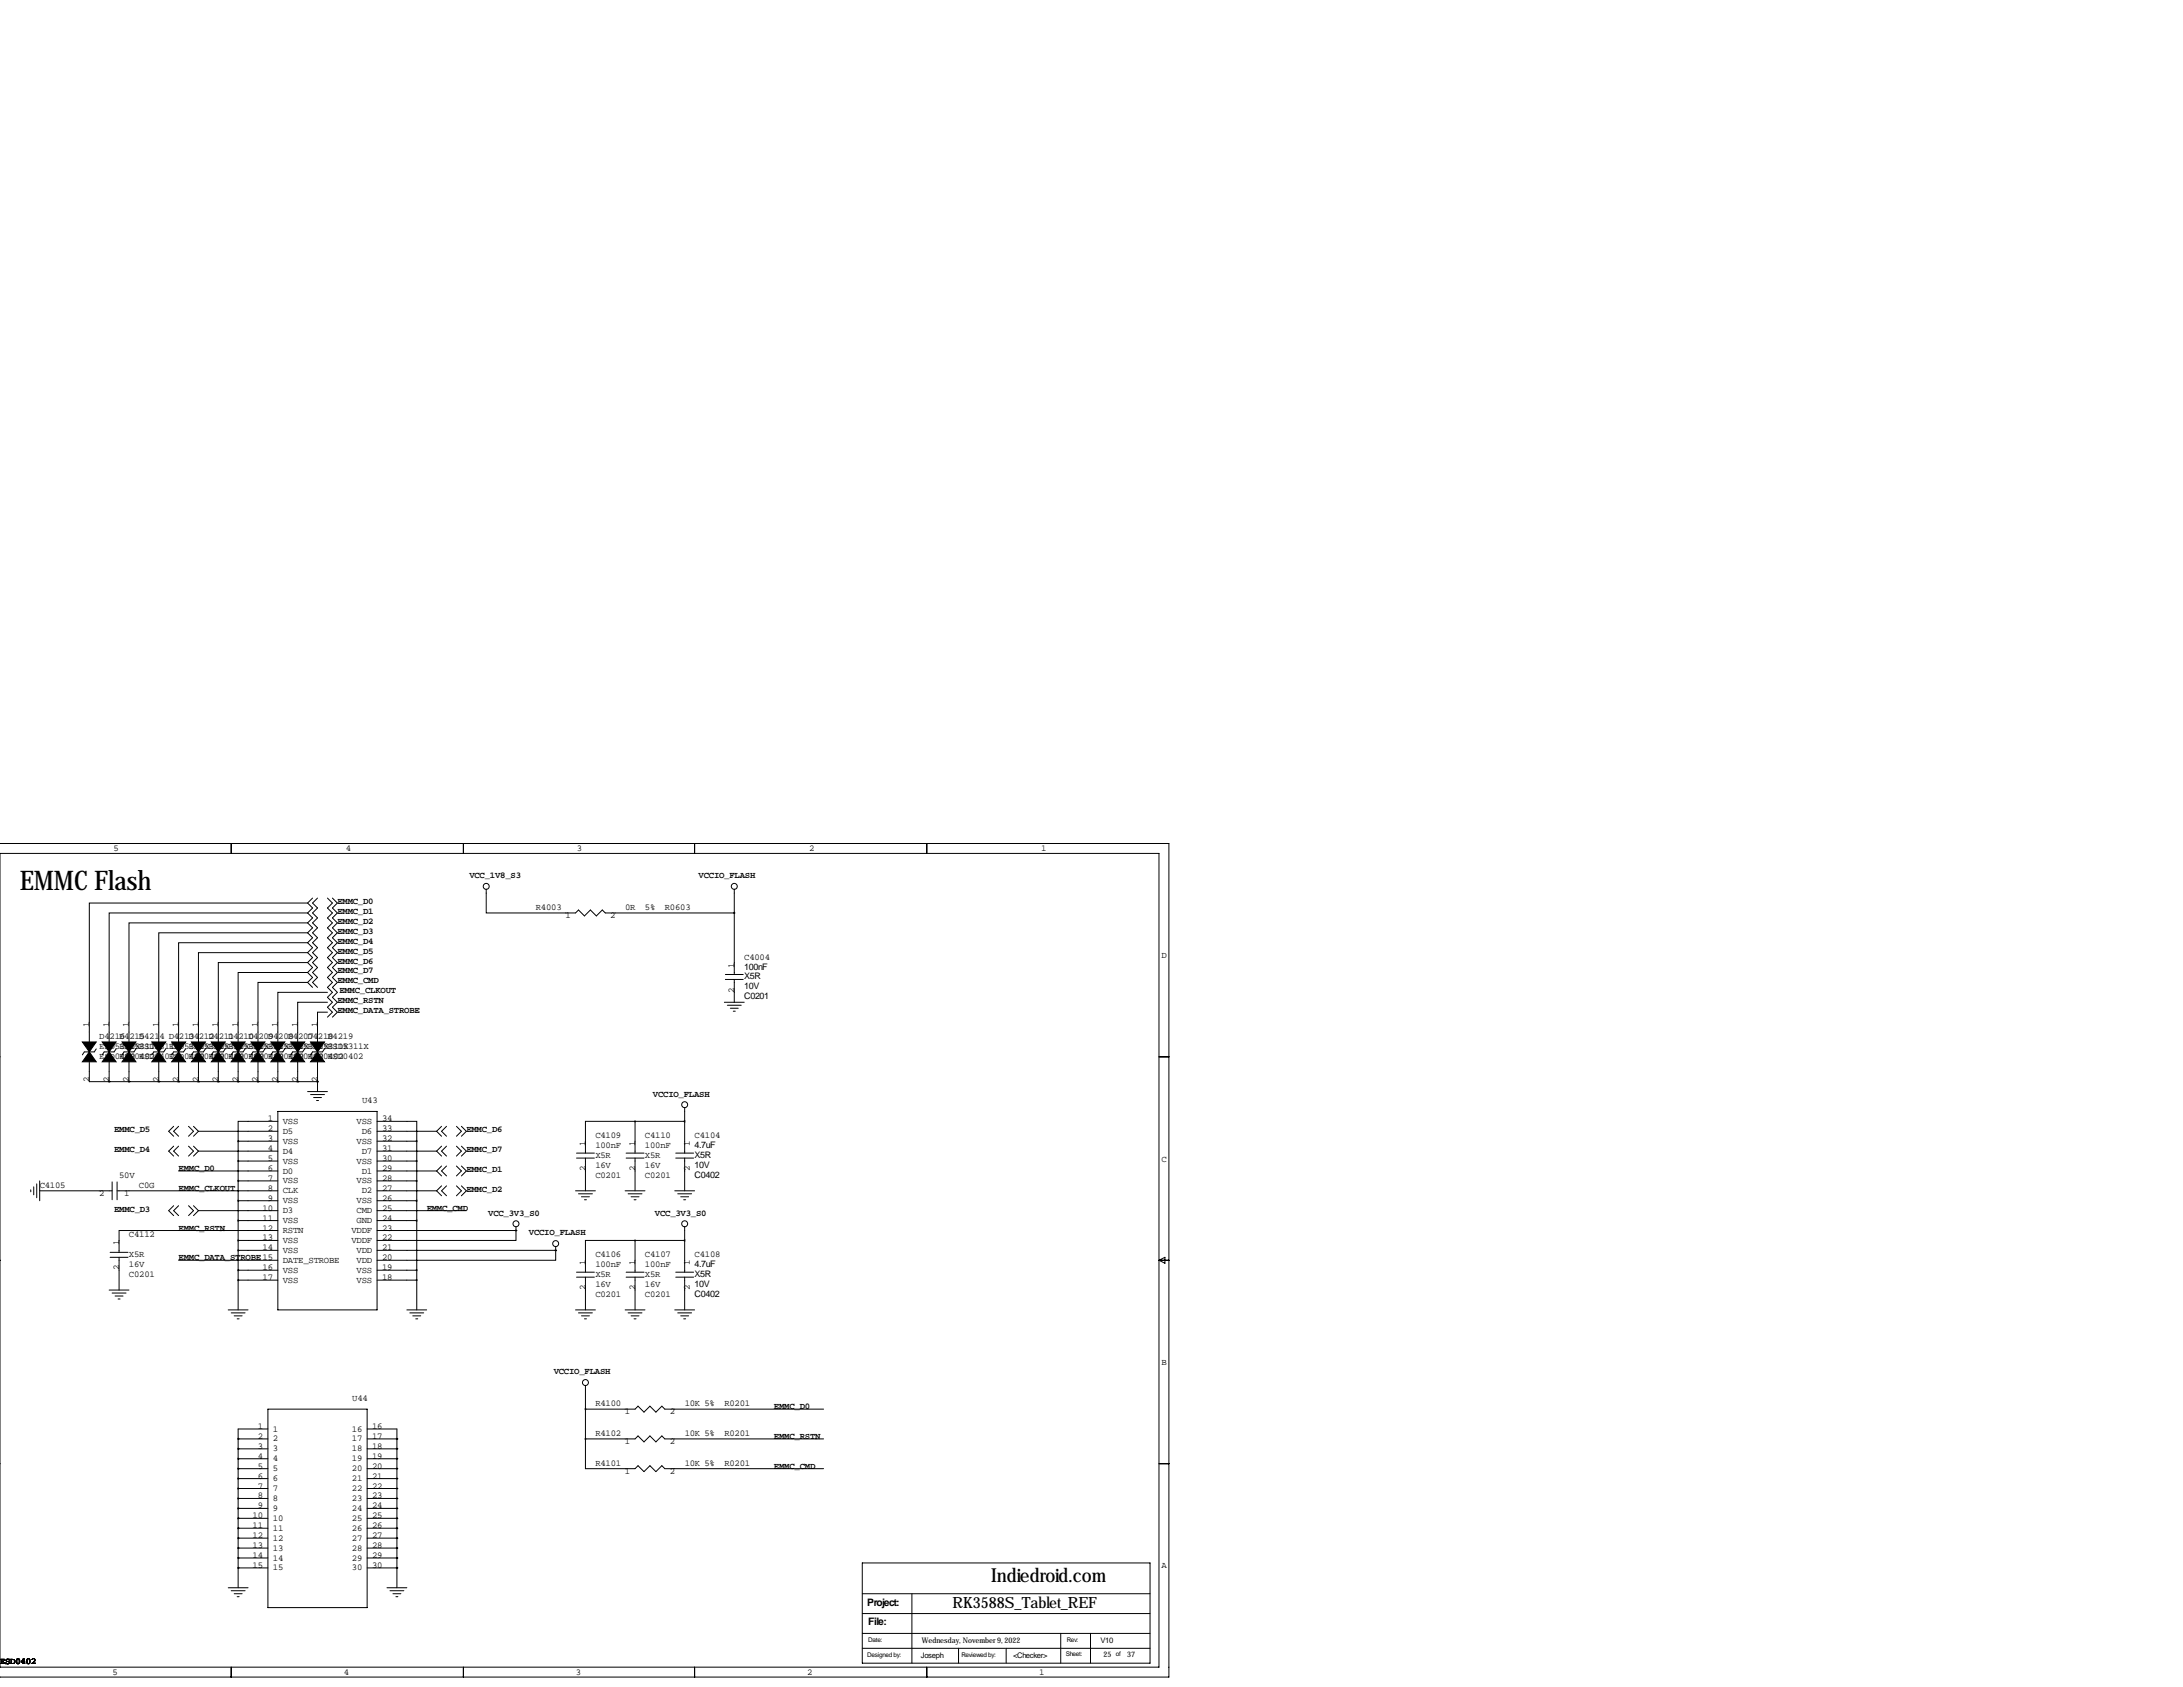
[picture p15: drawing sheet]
<svg xmlns="http://www.w3.org/2000/svg" width="559mm" height="432mm" viewBox="0 0 559 432" stroke-linecap="round" stroke-linejoin="round" font-family="sans-serif">
<defs><g id="words">
<text font-size="6.9" x="5.1" y="227.8">EMMC Flash</text>
<text font-size="4.9" x="253.7" y="404.9">Indiedroid.com</text>
<text font-size="4" x="243.8" y="411.5">RK3588S_Tablet_REF</text>
<g font-size="2.6">
<text x="222" y="411">Project:</text>
<text x="222.2" y="416.1">File:</text>
</g>
<g font-size="2.3">
<text x="29.1" y="217.8">5</text>
<text x="88.5" y="217.8">4</text>
<text x="147.7" y="217.8">3</text>
<text x="207.1" y="217.8">2</text>
<text x="266.5" y="217.8">1</text>
<text x="120.1" y="224.8">VCC_1V8_S3</text>
<text x="178.8" y="224.8">VCCIO_FLASH</text>
<text x="86.4" y="231.4">EMMC_D0</text>
<text x="86.4" y="233.9">EMMC_D1</text>
<text x="137.2" y="232.9">R4003</text>
<text x="160" y="232.9">0R</text>
<text x="165.1" y="232.9">5%</text>
<text x="170.2" y="232.9">R0603</text>
<text x="86.4" y="236.5">EMMC_D2</text>
<text x="86.4" y="239">EMMC_D3</text>
<text x="144.7" y="235">1</text>
<text x="156.2" y="235">2</text>
<text x="86.4" y="241.6">EMMC_D4</text>
<text x="86.4" y="244.1">EMMC_D5</text>
<text x="190.5" y="245.6">C4004</text>
<text x="297.3" y="245.2">D</text>
<text x="86.4" y="246.6">EMMC_D6</text>
<text x="86.4" y="249.2">EMMC_D7</text>
<text x="86.4" y="251.7">EMMC_CMD</text>
<text x="188" y="247.6" transform="rotate(-90 188 247.6)">1</text>
<text x="190.5" y="250.7">X5R</text>
<text x="190.5" y="248.2">100nF</text>
<text x="86.4" y="256.8">EMMC_RSTN</text>
<text x="86.9" y="254.3">EMMC_CLKOUT</text>
<text x="188" y="254" transform="rotate(-90 188 254)">2</text>
<text x="190.5" y="255.8">C0201</text>
<text x="190.5" y="253.2">10V</text>
<text x="22.9" y="262.9" transform="rotate(-90 22.9 262.9)">1</text>
<text x="27.9" y="262.9" transform="rotate(-90 27.9 262.9)">1</text>
<text x="33" y="262.9" transform="rotate(-90 33 262.9)">1</text>
<text x="40.6" y="262.9" transform="rotate(-90 40.6 262.9)">1</text>
<text x="45.7" y="262.9" transform="rotate(-90 45.7 262.9)">1</text>
<text x="50.8" y="262.9" transform="rotate(-90 50.8 262.9)">1</text>
<text x="55.9" y="262.9" transform="rotate(-90 55.9 262.9)">1</text>
<text x="61" y="262.9" transform="rotate(-90 61 262.9)">1</text>
<text x="66" y="262.9" transform="rotate(-90 66 262.9)">1</text>
<text x="71.1" y="262.9" transform="rotate(-90 71.1 262.9)">1</text>
<text x="76.2" y="262.9" transform="rotate(-90 76.2 262.9)">1</text>
<text x="81.3" y="262.9" transform="rotate(-90 81.3 262.9)">1</text>
<text x="86.4" y="259.3">EMMC_DATA_STROBE</text>
<text x="25.4" y="265.9">D4216</text>
<text x="25.4" y="268.5">ESD5311XESD5311X</text>
<text x="30.5" y="265.9">D4215</text>
<text x="30.5" y="268.5">ESD5311X</text>
<text x="35.6" y="265.9">D4214 D4213</text>
<text x="43.2" y="268.5">ESD5311XESD5311XESD5311XESD5311XESD5311X</text>
<text x="48.3" y="265.9">D4212</text>
<text x="48.3" y="268.5">ESD5311XESD5311XESD5311XESD5311X</text>
<text x="53.3" y="265.9">D4211</text>
<text x="58.4" y="265.9">D4210</text>
<text x="63.5" y="265.9">D4209</text>
<text x="68.6" y="265.9">D4208</text>
<text x="73.7" y="265.9">D4207</text>
<text x="78.7" y="265.9">D4218</text>
<text x="83.8" y="265.9">D4219</text>
<text x="25.4" y="271">ESD0402 ESD0402</text>
<text x="30.5" y="271">ESD0402</text>
<text x="43.2" y="271">ESD0402 ESD0402 ESD0402 ESD0402 ESD0402</text>
<text x="48.3" y="271">ESD0402 ESD0402 ESD0402 ESD0402</text>
<text x="22.9" y="276.9" transform="rotate(-90 22.9 276.9)">2</text>
<text x="27.9" y="276.9" transform="rotate(-90 27.9 276.9)">2</text>
<text x="33" y="276.9" transform="rotate(-90 33 276.9)">2</text>
<text x="40.6" y="276.9" transform="rotate(-90 40.6 276.9)">2</text>
<text x="45.7" y="276.9" transform="rotate(-90 45.7 276.9)">2</text>
<text x="50.8" y="276.9" transform="rotate(-90 50.8 276.9)">2</text>
<text x="55.9" y="276.9" transform="rotate(-90 55.9 276.9)">2</text>
<text x="61" y="276.9" transform="rotate(-90 61 276.9)">2</text>
<text x="66" y="276.9" transform="rotate(-90 66 276.9)">2</text>
<text x="71.1" y="276.9" transform="rotate(-90 71.1 276.9)">2</text>
<text x="76.2" y="276.9" transform="rotate(-90 76.2 276.9)">2</text>
<text x="81.3" y="276.9" transform="rotate(-90 81.3 276.9)">2</text>
<text x="167.1" y="280.7">VCCIO_FLASH</text>
<text x="68.5" y="287">1</text>
<text x="72.4" y="287.7">VSS</text>
<text x="91.3" y="287.7">VSS</text>
<text x="92.7" y="282.4">U43</text>
<text x="97.8" y="287">34</text>
<text x="29.2" y="289.8">EMMC_D5</text>
<text x="68.5" y="289.6">2</text>
<text x="68.5" y="292.1">3</text>
<text x="72.4" y="290.2">D5</text>
<text x="72.4" y="292.7">VSS</text>
<text x="91.3" y="292.7">VSS</text>
<text x="92.6" y="290.2">D6</text>
<text x="97.8" y="292.1">32</text>
<text x="97.8" y="289.6">33</text>
<text x="119.4" y="289.8">EMMC_D6</text>
<text x="149.9" y="293.4" transform="rotate(-90 149.9 293.4)">1</text>
<text x="152.4" y="291.3">C4109</text>
<text x="152.4" y="293.9">100nF</text>
<text x="162.6" y="293.4" transform="rotate(-90 162.6 293.4)">1</text>
<text x="165.1" y="291.3">C4110</text>
<text x="165.1" y="293.9">100nF</text>
<text x="176.6" y="293.4" transform="rotate(-90 176.6 293.4)">1</text>
<text x="177.8" y="291.3">C4104</text>
<text x="177.8" y="293.9">4.7uF</text>
<text x="29.2" y="294.9">EMMC_D4</text>
<text x="45.7" y="299.7">EMMC_D0</text>
<text x="68.5" y="294.6">4</text>
<text x="68.5" y="297.2">5</text>
<text x="68.5" y="299.7">6</text>
<text x="72.4" y="295.3">D4</text>
<text x="72.4" y="297.8">VSS</text>
<text x="91.3" y="297.8">VSS</text>
<text x="92.6" y="295.3">D7</text>
<text x="97.8" y="299.7">29</text>
<text x="97.8" y="297.2">30</text>
<text x="97.8" y="294.6">31</text>
<text x="119.4" y="300">EMMC_D1</text>
<text x="119.4" y="294.9">EMMC_D7</text>
<text x="149.9" y="299.8" transform="rotate(-90 149.9 299.8)">2</text>
<text x="152.4" y="296.4">X5R</text>
<text x="152.4" y="299">16V</text>
<text x="162.6" y="299.8" transform="rotate(-90 162.6 299.8)">2</text>
<text x="165.1" y="296.4">X5R</text>
<text x="165.1" y="299">16V</text>
<text x="176.6" y="299.8" transform="rotate(-90 176.6 299.8)">2</text>
<text x="177.8" y="296.4">X5R</text>
<text x="177.8" y="299">10V</text>
<text x="297.3" y="297.3">C</text>
<text x="10.2" y="304">C4105</text>
<text x="30.5" y="301.5">50V</text>
<text x="35.6" y="304">C0G</text>
<text x="45.7" y="304.8">EMMC_CLKOUT</text>
<text x="68.5" y="302.3">7</text>
<text x="68.5" y="304.8">8</text>
<text x="72.4" y="300.4">D0</text>
<text x="72.4" y="302.9">VSS</text>
<text x="72.4" y="305.4">CLK</text>
<text x="91.3" y="302.9">VSS</text>
<text x="92.6" y="305.4">D2</text>
<text x="92.6" y="300.4">D1</text>
<text x="97.8" y="304.8">27</text>
<text x="97.8" y="302.3">28</text>
<text x="119.4" y="305.1">EMMC_D2</text>
<text x="152.4" y="301.5">C0201</text>
<text x="165.1" y="301.5">C0201</text>
<text x="177.8" y="301.5">C0402</text>
<text x="25.4" y="306.1">2</text>
<text x="29.2" y="310.1">EMMC_D3</text>
<text x="31.7" y="306.1">1</text>
<text x="67.2" y="309.9">10</text>
<text x="68.5" y="307.3">9</text>
<text x="72.4" y="308">VSS</text>
<text x="72.4" y="310.5">D3</text>
<text x="91.3" y="310.5">CMD</text>
<text x="91.3" y="308">VSS</text>
<text x="97.8" y="309.9">25</text>
<text x="97.8" y="307.3">26</text>
<text x="109.2" y="309.9">EMMC_CMD</text>
<text x="125" y="311.1">VCC_3V3_S0</text>
<text x="167.6" y="311.1">VCC_3V3_S0</text>
<text x="33" y="316.7">C4112</text>
<text x="45.7" y="315">EMMC_RSTN</text>
<text x="67.2" y="312.4">11</text>
<text x="67.2" y="315">12</text>
<text x="67.2" y="317.5">13</text>
<text x="72.4" y="313.1">VSS</text>
<text x="72.4" y="315.6">RSTN</text>
<text x="90" y="315.6">VDDF</text>
<text x="91.3" y="313.1">GND</text>
<text x="97.8" y="317.5">22</text>
<text x="97.8" y="315">23</text>
<text x="97.8" y="312.4">24</text>
<text x="135.4" y="316.2">VCCIO_FLASH</text>
<text x="30.5" y="318.8" transform="rotate(-90 30.5 318.8)">1</text>
<text x="33" y="321.8">X5R</text>
<text x="45.7" y="322.6">EMMC_DATA_STROBE 15</text>
<text x="67.2" y="320">14</text>
<text x="72.4" y="318.1">VSS</text>
<text x="72.4" y="320.7">VSS</text>
<text x="72.4" y="323.2">DATE_STROBE</text>
<text x="90" y="318.1">VDDF</text>
<text x="91.3" y="323.2">VDD</text>
<text x="91.3" y="320.7">VDD</text>
<text x="97.8" y="322.6">20</text>
<text x="97.8" y="320">21</text>
<text x="149.9" y="323.8" transform="rotate(-90 149.9 323.8)">1</text>
<text x="152.4" y="321.8">C4106</text>
<text x="162.6" y="323.8" transform="rotate(-90 162.6 323.8)">1</text>
<text x="165.1" y="321.8">C4107</text>
<text x="176.6" y="323.8" transform="rotate(-90 176.6 323.8)">1</text>
<text x="177.8" y="321.8">C4108</text>
<text x="30.5" y="325.2" transform="rotate(-90 30.5 325.2)">2</text>
<text x="33" y="326.9">C0201</text>
<text x="33" y="324.4">16V</text>
<text x="67.2" y="325.1">16</text>
<text x="67.2" y="327.7">17</text>
<text x="72.4" y="325.8">VSS</text>
<text x="72.4" y="328.3">VSS</text>
<text x="91.3" y="328.3">VSS</text>
<text x="91.3" y="325.8">VSS</text>
<text x="97.8" y="327.7">18</text>
<text x="97.8" y="325.1">19</text>
<text x="152.4" y="326.9">X5R</text>
<text x="152.4" y="329.4">16V</text>
<text x="152.4" y="324.4">100nF</text>
<text x="165.1" y="326.9">X5R</text>
<text x="165.1" y="329.4">16V</text>
<text x="165.1" y="324.4">100nF</text>
<text x="177.8" y="329.4">10V</text>
<text x="177.8" y="326.9">X5R</text>
<text x="177.8" y="324.4">4.7uF</text>
<text x="149.9" y="330.2" transform="rotate(-90 149.9 330.2)">2</text>
<text x="152.4" y="332">C0201</text>
<text x="162.6" y="330.2" transform="rotate(-90 162.6 330.2)">2</text>
<text x="165.1" y="332">C0201</text>
<text x="176.6" y="330.2" transform="rotate(-90 176.6 330.2)">2</text>
<text x="177.8" y="332">C0402</text>
<text x="141.7" y="351.8">VCCIO_FLASH</text>
<text x="297.3" y="349.4">B</text>
<text x="90.2" y="358.6">U44</text>
<text x="152.4" y="359.9">R4100</text>
<text x="175.3" y="359.9">10K 5%</text>
<text x="185.4" y="359.9">R0201</text>
<text x="66" y="365.8">1</text>
<text x="95.2" y="365.8">16</text>
<text x="160" y="362">1</text>
<text x="171.4" y="362">2</text>
<text x="198.1" y="360.7">EMMC_D0</text>
<text x="66" y="368.3">2</text>
<text x="66" y="370.8">3</text>
<text x="69.8" y="366.4">1</text>
<text x="69.8" y="368.9">2</text>
<text x="69.8" y="371.5">3</text>
<text x="90.1" y="366.4">16</text>
<text x="90.1" y="368.9">17</text>
<text x="90.1" y="371.5">18</text>
<text x="95.2" y="368.3">17</text>
<text x="95.2" y="370.8">18</text>
<text x="152.4" y="367.5">R4102</text>
<text x="160" y="369.6">1</text>
<text x="171.4" y="369.6">2</text>
<text x="175.3" y="367.5">10K 5%</text>
<text x="185.4" y="367.5">R0201</text>
<text x="198.1" y="368.3">EMMC_RSTN</text>
<text x="66" y="373.4">4</text>
<text x="66" y="375.9">5</text>
<text x="69.8" y="374">4</text>
<text x="69.8" y="376.6">5</text>
<text x="90.1" y="374">19</text>
<text x="90.1" y="376.6">20</text>
<text x="95.2" y="373.4">19</text>
<text x="95.2" y="375.9">20</text>
<text x="152.4" y="375.2">R4101</text>
<text x="160" y="377.2">1</text>
<text x="171.4" y="377.2">2</text>
<text x="175.3" y="375.2">10K 5%</text>
<text x="185.4" y="375.2">R0201</text>
<text x="198.1" y="375.9">EMMC_CMD</text>
<text x="66" y="378.5">6</text>
<text x="66" y="381">7</text>
<text x="66" y="383.5">8</text>
<text x="69.8" y="379.1">6</text>
<text x="69.8" y="381.6">7</text>
<text x="90.1" y="379.1">21</text>
<text x="90.1" y="381.6">22</text>
<text x="95.2" y="378.5">21</text>
<text x="95.2" y="381">22</text>
<text x="95.2" y="383.5">23</text>
<text x="64.7" y="388.6">10</text>
<text x="66" y="386.1">9</text>
<text x="69.8" y="384.2">8</text>
<text x="69.8" y="386.7">9</text>
<text x="69.8" y="389.3">10</text>
<text x="90.1" y="384.2">23</text>
<text x="90.1" y="386.7">24</text>
<text x="90.1" y="389.3">25</text>
<text x="95.2" y="386.1">24</text>
<text x="95.2" y="388.6">25</text>
<text x="64.7" y="391.2">11</text>
<text x="64.7" y="393.7">12</text>
<text x="69.8" y="391.8">11</text>
<text x="69.8" y="394.3">12</text>
<text x="90.1" y="391.8">26</text>
<text x="90.1" y="394.3">27</text>
<text x="95.2" y="391.2">26</text>
<text x="95.2" y="393.7">27</text>
<text x="64.7" y="396.2">13</text>
<text x="64.7" y="398.8">14</text>
<text x="64.7" y="401.3">15</text>
<text x="69.8" y="396.9">13</text>
<text x="69.8" y="399.4">14</text>
<text x="69.8" y="402">15</text>
<text x="90.1" y="396.9">28</text>
<text x="90.1" y="399.4">29</text>
<text x="90.1" y="402">30</text>
<text x="95.2" y="396.2">28</text>
<text x="95.2" y="398.8">29</text>
<text x="95.2" y="401.3">30</text>
<text x="297.3" y="401.5">A</text>
<text x="0" y="426">ESD0402</text>
<text x="28.8" y="428.6">5</text>
<text x="88" y="428.6">4</text>
<text x="147.4" y="428.6">3</text>
<text x="206.6" y="428.6">2</text>
<text x="266" y="428.6">1</text>
</g>
<g font-size="2">
<text x="235.7" y="424.4">Joseph</text>
<text x="236" y="420.6">Wednesday, November 9, 2022</text>
<text x="259.3" y="424.4">&lt;Checker&gt;</text>
<text x="281.7" y="420.6">V10</text>
<text x="282.4" y="424.2">25</text>
<text x="288.5" y="424.2">37</text>
</g>
<g font-size="1.6">
<text x="222" y="424.2">Designed by:</text>
<text x="222.2" y="420.4">Date:</text>
<text x="246.1" y="424.2">Reviewed by:</text>
<text x="272.8" y="423.9">Sheet:</text>
<text x="273" y="420.4">Rev:</text>
<text x="285.6" y="423.9">of</text>
</g>
</g></defs>
<g fill="none" stroke="#000" stroke-width=".26">
<path d="M0 215.9h299.2v213.4h-299.3M0 218.4h296.7v208.3h-296.7zM59.2 215.9v2.5M118.6 215.9v2.5M177.8 215.9v2.5M237.2 215.9v2.5M78.7 236.2h-45.7v30.5M78.7 238.8h-38.1v27.9M78.7 233.7h-50.8v33M78.7 231.1h-55.8v35.6M78.7 231.1l1.3 1.3-1.3 1.3M78.7 236.2l1.3 1.3-1.3 1.3"/>
<path d="M78.7 233.7l1.3 1.2-1.3 1.3M78.7 238.8l1.3 1.2-1.3 1.3M80 229.9l-1.3 1.2M81.3 229.9l-1.3 1.2 1.3 1.3-1.3 1.3 1.3 1.2-1.3 1.3 1.3 1.3-1.3 1.3 1.3 1.2-1.3 1.3 1.3 1.3-1.3 1.2 1.3 1.3-1.3 1.3 1.3 1.2-1.3 1.3 1.3 1.3-1.3 1.3 1.3 1.2M83.8 229.9l1.3 1.2-1.3 1.3 1.3 1.3-1.3 1.2 1.3 1.3-1.3 1.3 1.3 1.3-1.3 1.2 1.3 1.3-1.3 1.3 1.3 1.2-1.3 1.3 1.3 1.3-1.3 1.2 1.3 1.3-1.3 1.3 1.3 1.3-1.3 1.2 1.3 1.3-1.3 1.3 1.3 1.2-1.3 1.3 1.3 1.3-1.3 1.2M85.1 229.9l1.3 1.2-1.3 1.3 1.3 1.3-1.3 1.2 1.3 1.3-1.3 1.3 1.3 1.3-1.3 1.2 1.3 1.3-1.3 1.3 1.3 1.2-1.3 1.3 1.3 1.3-1.3 1.2 1.3 1.3-1.3 1.3 1.3 1.3-1.3 1.2 1.3 1.3-1.3 1.3 1.3 1.2-1.3 1.3 1.3 1.3-1.3 1.2M124.5 227.6v6.1h22.8l.8-.8 1.5 1.5 1.5-1.5 1.6 1.5 1.5-1.5 .7 .8h33.1M188 227.6v21.8M78.7 243.8h-27.9v22.9M78.7 246.4h-22.8v20.3M78.7 251.5h-12.7v15.2M78.7 248.9h-17.7v17.8"/>
<path d="M78.7 241.3h-33v25.4M78.7 241.3l1.3 1.3-1.3 1.2M78.7 246.4l1.3 1.2-1.3 1.3M78.7 243.8l1.3 1.3-1.3 1.3M78.7 248.9l1.3 1.3-1.3 1.3M78.7 251.5l1.3 1.2M83.8 254h-12.7v12.7M83.8 259.1h-2.5v7.6M83.8 256.5h-7.6v10.2M185.4 256.5h5.1M185.7 250.7h4.5M185.7 249.4h4.5"/>
<path d="M186.2 257.3h3.5M186.9 258.1h2.1M187.7 258.8h.5M188 250.7v5.8M-.1 270.5h.1M22.9 271.8v5.1h58.4M24.6 268.5l-.5 .7h-2.5l-.5 .8M27.9 276.9h.1M27.9 271.8v5.1M29.7 268.5l-.5 .7h-2.5l-.5 .8M33 276.9h.1M33 271.8v5.1"/>
<path d="M34.8 268.5l-.5 .7h-2.6l-.5 .8M40.6 276.9h.1M40.6 271.8v5.1M42.4 268.5l-.5 .7h-2.5l-.5 .8M45.7 276.9h.1M45.7 271.8v5.1M47.5 268.5l-.5 .7h-2.6l-.5 .8M50.8 276.9h.1M50.8 271.8v5.1M52.6 268.5l-.5 .7h-2.6l-.5 .8M55.9 276.9h.1M55.9 271.8v5.1"/>
<path d="M57.7 268.5l-.6 .7h-2.5l-.5 .8M61 276.9h.1M61 271.8v5.1M62.7 268.5l-.5 .7h-2.5l-.5 .8M66 276.9h.1M66 271.8v5.1M67.8 268.5l-.5 .7h-2.5l-.5 .8M71.1 276.9h.1M71.1 271.8v5.1M72.9 268.5l-.5 .7h-2.6l-.5 .8M76.2 276.9h.1M76.2 271.8v5.1"/>
<path d="M78 268.5l-.5 .7h-2.6l-.5 .8M78.7 279.4h5.1M81.3 276.9h.1M81.3 271.8v7.6M83.1 268.5l-.6 .7h-2.5l-.5 .8M296.7 270.5h2.5M44.4 288.3l-1.2 1.3 1.2 1.2M44.4 293.4l-1.2 1.2 1.2 1.3M45.7 299.7h25.4M45.7 288.3l-1.3 1.3 1.3 1.2M45.7 293.4l-1.3 1.2 1.3 1.3M48.3 288.3l1.2 1.3-1.2 1.2"/>
<path d="M48.3 293.4l1.2 1.2-1.2 1.3M49.5 293.4l1.3 1.2M49.5 288.3l1.3 1.3M50.8 289.6h20.3M50.8 294.6h20.3M50.8 289.6l-1.3 1.2M50.8 294.6l-1.3 1.3M61 292.1v43.2M61 292.1h10.1M61 297.2h10.1M71.1 287h-10.1v5.1M71.1 284.5h25.4v50.8h-25.4z"/>
<path d="M79.5 280.2h3.6M80.3 280.9h2M81 281.7h.5M96.5 287h10.2v5.1M96.5 289.6h15.3M96.5 292.1h10.2M96.5 294.6h15.3M96.5 297.2h10.2M96.5 299.7h15.3M106.7 292.1v43.2M111.8 299.7l1.2 1.3M111.8 289.6l1.2 1.2"/>
<path d="M111.8 294.6l1.2 1.3M113 298.4l-1.2 1.3M113 288.3l-1.2 1.3M113 293.4l-1.2 1.2M114.3 298.4l-1.3 1.3 1.3 1.3M114.3 293.4l-1.3 1.2 1.3 1.3M114.3 288.3l-1.3 1.3 1.3 1.2M116.8 293.4l1.3 1.2-1.3 1.3M116.8 298.4l1.3 1.3-1.3 1.3M116.8 288.3l1.3 1.3-1.3 1.2M118.1 298.4l1.3 1.3-1.3 1.3M118.1 288.3l1.3 1.3-1.3 1.2"/>
<path d="M118.1 293.4l1.3 1.2-1.3 1.3M147.6 296.4h4.5M147.6 295.1h4.5M149.9 296.4v8.4M160.3 296.4h4.5M160.3 295.1h4.5M162.6 287h-12.7v8.1M162.6 287v8.1M162.6 296.4v8.4M162.6 287h12.7M173 296.4h4.5M173 295.1h4.5"/>
<path d="M175.3 283.5v11.6M175.3 296.4v8.4M7.9 304.5v.6M8.6 303.8v2M9.4 303v3.6M10.2 304.8h18.5M10.2 302.3v5M28.7 302.5v4.6M30 304.8h41.1M30 302.5v4.6M44.4 308.6l-1.2 1.3 1.2 1.2M45.7 308.6l-1.3 1.3 1.3 1.2"/>
<path d="M48.3 308.6l1.2 1.3-1.2 1.2M49.5 308.6l1.3 1.3M50.8 309.9h20.3M50.8 309.9l-1.3 1.2M61 302.3h10.1M61 307.3h10.1M61 312.4h10.1M61 317.5h10.1M71.1 315h-40.6v5.5M96.5 304.8h15.3M96.5 302.3h10.2M96.5 307.3h10.2"/>
<path d="M96.5 309.9h22.9M96.5 312.4h10.2M96.5 315h35.6M111.8 304.8l1.2 1.3M113 303.5l-1.2 1.3M114.3 303.5l-1.3 1.3 1.3 1.3M116.8 303.5l1.3 1.3-1.3 1.3M118.1 303.5l1.3 1.3-1.3 1.3M132.1 315v2.5h-35.6M132.1 315h.1M132.1 313.9v1.1M142.2 319v1"/>
<path d="M147.3 304.8h5.1M148.1 305.6h3.5M148.8 306.3h2.1M149.6 307.1h.5M160 304.8h5.1M160.8 305.6h3.5M161.5 306.3h2.1M162.3 307.1h.5M162.6 317.5h-12.7v8.1M162.6 317.5v8.1M162.6 317.5h12.7M172.7 304.8h5.1"/>
<path d="M173.5 305.6h3.5M174.2 306.3h2.1M175 307.1h.5M175.3 313.9v11.7M-.1 322.6h.1M27.9 330.2h5.1M28.2 321.8h4.6M28.2 320.5h4.6M28.7 331h3.6M29.5 331.7h2M30.2 332.5h.5M30.5 321.8v8.4"/>
<path d="M45.7 322.6h25.4M58.4 335.3h5.1M59.2 336h3.5M59.9 336.8h2.1M60.7 337.6h.5M61 320h10.1M61 325.1h10.1M61 327.7h10.1M96.5 320h45.7M96.5 325.1h10.2M96.5 327.7h10.2M104.1 335.3h5.1"/>
<path d="M104.9 336h3.6M105.7 336.8h2M106.4 337.6h.5M142.2 320v2.6h-45.7M142.2 320h.1M147.3 335.3h5.1M147.6 326.9h4.5M147.6 325.6h4.5M148.1 336h3.5M148.8 336.8h2.1M149.6 337.6h.5M149.9 326.9v8.4"/>
<path d="M160 335.3h5.1M160.3 326.9h4.5M160.3 325.6h4.5M160.8 336h3.5M161.5 336.8h2.1M162.3 337.6h.5M162.6 326.9v8.4M172.7 335.3h5.1M173 326.9h4.5M173 325.6h4.5M173.5 336h3.5M174.2 336.8h2.1"/>
<path d="M175 337.6h.5M175.3 326.9v8.4M296.7 322.6h2.5M296.7 322.6l1.5-.8v1.5zM149.9 354.6v13.7M-.1 374.6h.1M61 368.3h.1M61 370.8h.1M61 373.4h.1M61 375.9h.1M61 378.5h.1M61 368.3h7.6"/>
<path d="M61 370.8h7.6M61 373.4h7.6M61 375.9h7.6M61 378.5h7.6M68.6 365.8h-7.6v40.6M68.6 360.7h25.4v50.8h-25.4zM94 365.8h7.6v40.6M94 368.3h7.6M94 370.8h7.6M94 373.4h7.6M94 375.9h7.6M94 378.5h7.6"/>
<path d="M101.6 368.3h.1M101.6 370.8h.1M101.6 373.4h.1M101.6 375.9h.1M101.6 378.5h.1M149.9 368.3v7.6h12.7l.7-.7 1.5 1.5 1.6-1.5 1.5 1.5 1.5-1.5 .8 .7h40.6M149.9 360.7h12.7l.7-.8 1.5 1.5 1.6-1.5 1.5 1.5 1.5-1.5 .8 .8h40.6M149.9 368.3h12.7l.7-.8 1.5 1.6 1.6-1.6 1.5 1.6 1.5-1.6 .8 .8h40.6M296.7 374.6h2.5M61 381h.1M61 383.5h.1M61 386.1h.1"/>
<path d="M61 388.6h.1M61 391.2h.1M61 393.7h.1M61 396.2h.1M61 398.8h.1M61 381h7.6M61 383.5h7.6M61 386.1h7.6M61 388.6h7.6M61 391.2h7.6M61 393.7h7.6M61 396.2h7.6"/>
<path d="M61 398.8h7.6M94 381h7.6M94 383.5h7.6M94 386.1h7.6M94 388.6h7.6M94 391.2h7.6M94 393.7h7.6M94 396.2h7.6M94 398.8h7.6M101.6 381h.1M101.6 383.5h.1M101.6 386.1h.1"/>
<path d="M101.6 388.6h.1M101.6 391.2h.1M101.6 393.7h.1M101.6 396.2h.1M101.6 398.8h.1M58.4 406.4h5.1M59.2 407.2h3.5M59.9 407.9h2.1M60.7 408.7h.5M61 401.3h.1M61 401.3h7.6M94 401.3h7.6"/>
<path d="M99.1 406.4h5M99.8 407.2h3.6M100.6 407.9h2M101.3 408.7h.6M101.6 401.3h.1M220.7 407.9h73.7M220.7 400h73.7v25.7h-73.7zM220.7 413h73.7M220.7 418.1h73.7M233.4 407.9v17.8M271.5 418.1v7.6M279.1 418.1v7.6"/>
<path d="M59.2 426.7v2.6M118.6 426.7v2.6M177.8 426.7v2.6M220.7 421.9h73.7M237.2 426.7v2.6M245.4 421.9v3.8M257.6 421.9v3.8"/>
<circle cx="124.5" cy="226.9" r=".76"/>
<circle cx="188" cy="226.9" r=".76"/>
<circle cx="175.3" cy="282.8" r=".76"/>
<circle cx="132.1" cy="313.2" r=".76"/>
<circle cx="142.2" cy="318.3" r=".76"/>
<circle cx="175.3" cy="313.2" r=".76"/>
<circle cx="149.9" cy="353.9" r=".76"/>
</g>
<g fill="#000" stroke="#000" stroke-width=".26">
<path d="M21.1 266.7h3.5l-1.7 2.5zM22.9 269.2l1.7 2.6h-3.5zM26.2 266.7h3.5l-1.8 2.5zM27.9 269.2l1.8 2.6h-3.5zM31.2 266.7h3.6l-1.8 2.5zM33 269.2l1.8 2.6h-3.6zM38.9 266.7h3.5l-1.8 2.5zM40.6 269.2l1.8 2.6h-3.5zM43.9 266.7h3.6l-1.8 2.5zM45.7 269.2l1.8 2.6h-3.6zM49 266.7h3.6l-1.8 2.5zM50.8 269.2l1.8 2.6h-3.6z"/>
<path d="M54.1 266.7h3.6l-1.8 2.5zM55.9 269.2l1.8 2.6h-3.6zM59.2 266.7h3.5l-1.7 2.5zM61 269.2l1.7 2.6h-3.5zM64.3 266.7h3.5l-1.8 2.5zM66 269.2l1.8 2.6h-3.5zM69.3 266.7h3.6l-1.8 2.5zM71.1 269.2l1.8 2.6h-3.6zM74.4 266.7h3.6l-1.8 2.5zM76.2 269.2l1.8 2.6h-3.6zM79.5 266.7h3.6l-1.8 2.5zM81.3 269.2l1.8 2.6h-3.6z"/>
</g>
<path d="M175.2 287a.05 .05 0 0 0 .1 0 .05 .05 0 0 0-.1 0zM162.5 287a.05 .05 0 0 0 .1 0 .05 .05 0 0 0-.1 0zM162.5 317.5a.05 .05 0 0 0 .1 0 .05 .05 0 0 0-.1 0zM175.2 317.5a.05 .05 0 0 0 .1 0 .05 .05 0 0 0-.1 0zM60.9 368.3a.05 .05 0 0 0 .1 0 .05 .05 0 0 0-.1 0zM60.9 396.2a.05 .05 0 0 0 .1 0 .05 .05 0 0 0-.1 0zM60.9 378.5a.05 .05 0 0 0 .1 0 .05 .05 0 0 0-.1 0zM60.9 393.7a.05 .05 0 0 0 .1 0 .05 .05 0 0 0-.1 0zM60.9 375.9a.05 .05 0 0 0 .1 0 .05 .05 0 0 0-.1 0zM60.9 391.2a.05 .05 0 0 0 .1 0 .05 .05 0 0 0-.1 0zM60.9 401.3a.05 .05 0 0 0 .1 0 .05 .05 0 0 0-.1 0zM60.9 388.6a.05 .05 0 0 0 .1 0 .05 .05 0 0 0-.1 0zM60.9 383.5a.05 .05 0 0 0 .1 0 .05 .05 0 0 0-.1 0zM60.9 398.8a.05 .05 0 0 0 .1 0 .05 .05 0 0 0-.1 0zM60.9 386.1a.05 .05 0 0 0 .1 0 .05 .05 0 0 0-.1 0zM60.9 381a.05 .05 0 0 0 .1 0 .05 .05 0 0 0-.1 0zM60.9 370.8a.05 .05 0 0 0 .1 0 .05 .05 0 0 0-.1 0zM60.9 373.4a.05 .05 0 0 0 .1 0 .05 .05 0 0 0-.1 0zM187.9 233.7a.05 .05 0 0 0 .1 0 .05 .05 0 0 0-.1 0zM142.2 320a.05 .05 0 0 0 .1 0 .05 .05 0 0 0-.1 0zM149.8 360.7a.05 .05 0 0 0 .1 0 .05 .05 0 0 0-.1 0zM149.8 368.3a.05 .05 0 0 0 .1 0 .05 .05 0 0 0-.1 0zM60.9 292.1a.05 .05 0 0 0 .1 0 .05 .05 0 0 0-.1 0zM60.9 297.2a.05 .05 0 0 0 .1 0 .05 .05 0 0 0-.1 0zM60.9 302.3a.05 .05 0 0 0 .1 0 .05 .05 0 0 0-.1 0zM60.9 307.3a.05 .05 0 0 0 .1 0 .05 .05 0 0 0-.1 0zM60.9 312.4a.05 .05 0 0 0 .1 0 .05 .05 0 0 0-.1 0zM60.9 317.5a.05 .05 0 0 0 .1 0 .05 .05 0 0 0-.1 0zM60.9 320a.05 .05 0 0 0 .1 0 .05 .05 0 0 0-.1 0zM60.9 325.1a.05 .05 0 0 0 .1 0 .05 .05 0 0 0-.1 0zM60.9 327.7a.05 .05 0 0 0 .1 0 .05 .05 0 0 0-.1 0zM27.9 276.9a.05 .05 0 0 0 .1 0 .05 .05 0 0 0-.1 0zM40.6 276.9a.05 .05 0 0 0 .1 0 .05 .05 0 0 0-.1 0zM66 276.9a.05 .05 0 0 0 .1 0 .05 .05 0 0 0-.1 0zM60.9 276.9a.05 .05 0 0 0 .1 0 .05 .05 0 0 0-.1 0z" fill="#000" stroke="#000" stroke-width=".51"/>
<use href="#words"/>
</svg>
